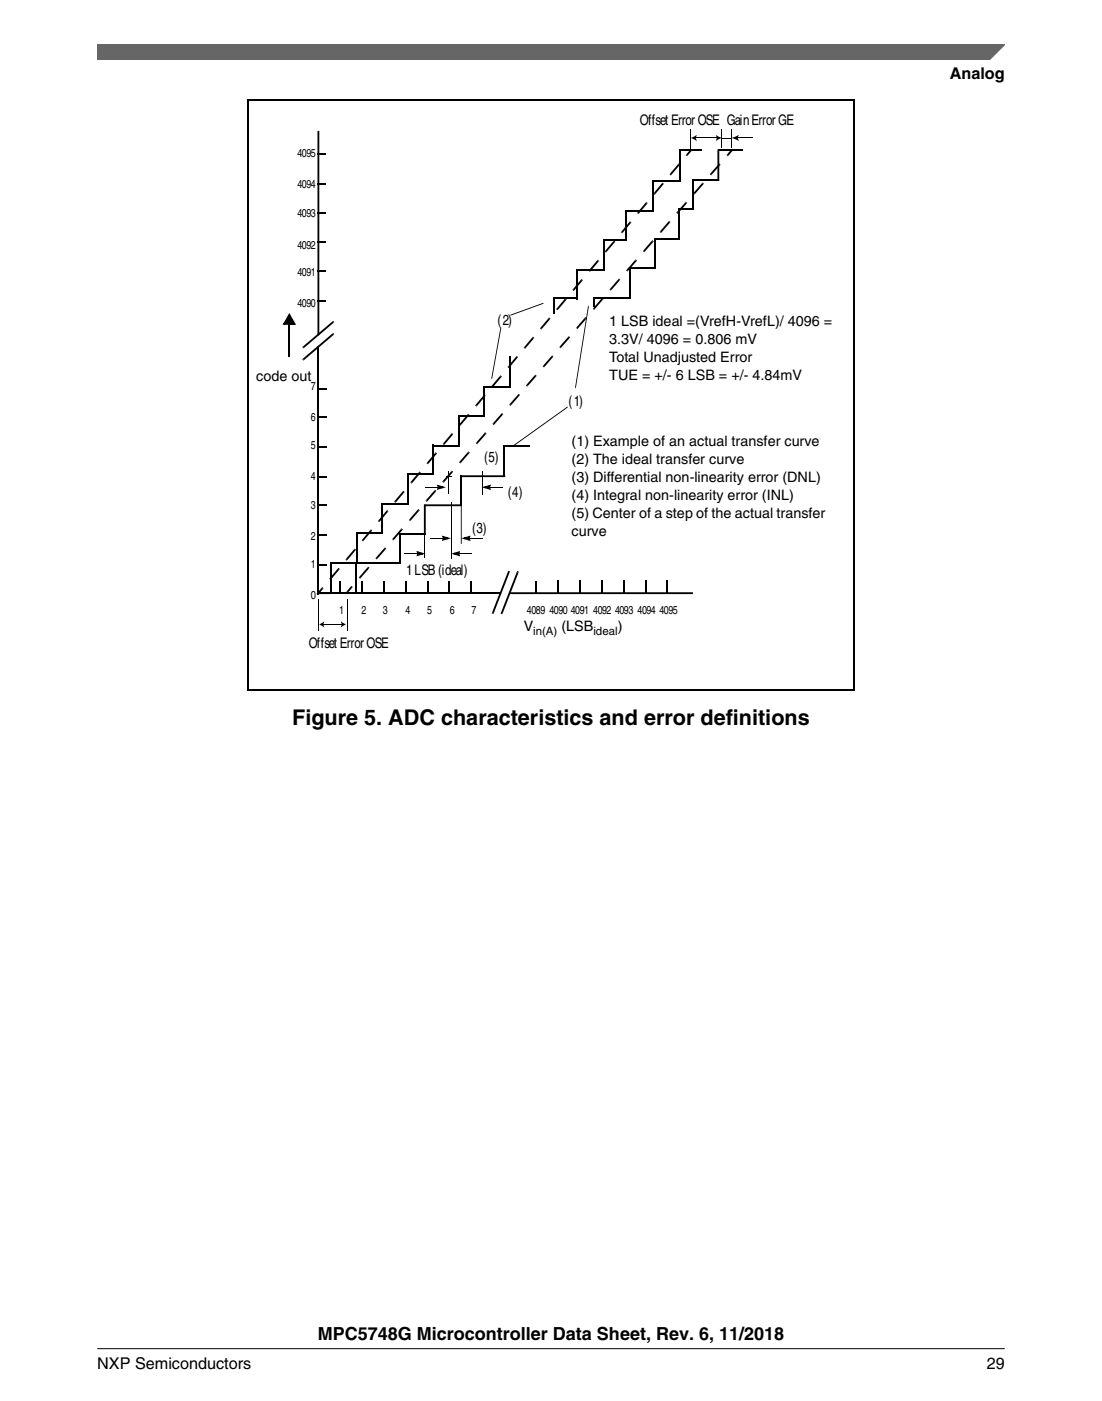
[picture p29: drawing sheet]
<svg xmlns="http://www.w3.org/2000/svg" width="216mm" height="274mm" viewBox="0 0 216 274" stroke-linecap="round" stroke-linejoin="round" font-family="sans-serif">
<defs><g id="words">
<text font-size="4.2" x="57.3" y="141.9">Figure 5. ADC characteristics and error definitions</text>
<text font-size="3.5" x="62.3" y="262.3">MPC5748G Microcontroller Data Sheet, Rev. 6, 11/2018</text>
<g font-size="3.2">
<text x="186.1" y="15.5">Analog</text>
<text x="19" y="268">NXP Semiconductors</text>
<text x="193.3" y="268">29</text>
</g>
<g font-size="2.9">
<text x="125.4" y="24.4">Offset Error OSE Gain Error GE</text>
<text x="97.4" y="63.6">(2)</text>
<text x="111.3" y="79.4">(1)</text>
<text x="94.9" y="90.4">(5)</text>
<text x="99.5" y="97.4">(4)</text>
<text x="92.5" y="104.4">(3)</text>
<text x="79.6" y="112.6">1 LSB (ideal)</text>
<text x="60.5" y="126.8">Offset Error OSE</text>
</g>
<g font-size="2.8">
<text x="119.4" y="63.9">1 LSB ideal =(VrefH-VrefL)/ 4096 =</text>
<text x="119.4" y="67.4">3.3V/ 4096 = 0.806 mV</text>
<text x="119.4" y="70.9">Total Unadjusted Error</text>
<text x="50.2" y="74.6">code out</text>
<text x="119.4" y="74.4">TUE = +/- 6 LSB = +/- 4.84mV</text>
<text x="112" y="87.4">(1) Example of an actual transfer curve</text>
<text x="112" y="90.9">(2) The ideal transfer curve</text>
<text x="112" y="94.4">(3) Differential non-linearity error (DNL)</text>
<text x="112" y="98">(4) Integral non-linearity error (INL)</text>
<text x="112" y="101.5">(5) Center of a step of the actual transfer</text>
<text x="112" y="105">curve</text>
<text x="102.6" y="123.5">V</text>
<text x="110" y="123.5">(LSB</text>
<text x="121" y="123.5">)</text>
</g>
<text font-size="2.3" x="60.9" y="117.2">0</text>
<g font-size="2.2">
<text x="58.3" y="30.7">4095</text>
<text x="58.3" y="36.8">4094</text>
<text x="58.3" y="42.6">4093</text>
<text x="58.3" y="48.7">4092</text>
<text x="58.3" y="54">4091</text>
<text x="58.3" y="60.1">4090</text>
<text x="60.9" y="76.3">7</text>
<text x="60.9" y="82.4">6</text>
<text x="60.9" y="87.9">5</text>
<text x="60.9" y="94">4</text>
<text x="60.9" y="99.7">3</text>
<text x="60.9" y="105.8">2</text>
<text x="60.9" y="111.1">1</text>
<text x="66.5" y="120.3">1</text>
<text x="70.9" y="120.3">2</text>
<text x="75" y="120.3">3</text>
<text x="79.4" y="120.3">4</text>
<text x="83.7" y="120.3">5</text>
<text x="88.1" y="120.3">6</text>
<text x="92.4" y="120.3">7</text>
<text x="103.2" y="120.3">4089 4090 4091 4092 4093 4094 4095</text>
<text x="104.4" y="124.2">in(A)</text>
<text x="116.3" y="124.2">ideal</text>
</g>
</g></defs>
<g fill="#000">
<path d="M62.2 35.8h1.7v.3h-1.7zM62.2 29.9h1.7v.4h-1.7zM134.4 30.2l.3 .3-.1 .1-.3-.2zM135.2 29.3l.3 .2-.8 1-.3-.3zM135.4 29.2l.2 .2-.1 .1-.3-.2zM135.3 25.3l.2 .1zM140.6 29.2h.3v6.2h-.3zM141.3 27.1l.1 .1zM142.4 30.2l.3 .3-.1 .1-.3-.2zM143.2 29.3l.3 .2-.8 1-.3-.3zM143.4 29.2l.2 .2-.1 .1-.3-.2zM62.2 58.8h1.7v.3h-1.7z"/>
<path d="M62.2 53h1.7v.3h-1.7zM62.2 47.2h1.7v.3h-1.7zM62.2 41.6h1.7v.3h-1.7zM106.4 59.3l.1 .2zM100 61.6l6.4-2.3v.2l-6.3 2.3zM115.2 59.9l.2 .1zM56.7 63.2h1v.4h-1zM56.7 61.3l1.3 2.3-.5-.1-1-1.8 .3-.1-1 1.9-.3-.2 1.2-.1v.4h-1.3zM59.2 68l.1-.1 .3 .2-.2 .1zM59.2 70.3l.1-.1 .3 .3-.2 .1zM62.2 76h1.9v.3h-1.9zM62.2 25.6h.4v40h-.4z"/>
<path d="M65.1 62.9l.2-.1 .2 .3-.1 .1zM59.3 67.9l5.8-5 .3 .3-5.8 4.9zM65.1 65.3l.2-.1 .2 .3-.1 .1zM59.3 70.2l5.8-4.9 .3 .3-5.8 4.9zM96.3 74.1l.1 .1zM98 64.2h.2l-1.8 9.9h-.1zM98 64.1l.2 .1zM100 61.6l.1 .2zM111.1 79.6l.2 .1zM112.7 75.9l.1 .1zM115.2 60h.2l-2.6 15.9h-.1zM116.2 58.2h.4v1.9h-.4z"/>
<path d="M62.2 98.8h1.9v.3h-1.9zM62.2 93.2h1.9v.3h-1.9zM62.2 87.4h1.9v.3h-1.9zM62.2 81.5h1.9v.4h-1.9zM83.2 98.8h7.2v.3h-7.2zM83.3 95.3l.1 .2zM85.7 95.3h.2v.2h-.2zM85.8 95.4h.3l-.1 .3-.3-.1zM85.6 94.9l1.8 .5-1.8 .5 .2-.4 .9-.3 .1 .4-1-.3 .1-.3 .2 .4-.3 .1zM87.3 93.2h1.2v.2h-1.2zM90.3 93.1h8.7v.3h-8.7zM95.8 95.3h.3v.2h-.3z"/>
<path d="M94.4 95.4l1.8-.5-.3 .4-.9 .3-.1-.4 1 .3-.1 .3-.2-.3 .4-.2 .2 .6zM96 95.3l.1 .2zM95.7 95.1l.4 .1-.1 .3h-.4zM100.3 87.4l.1 .1zM100.3 87.3l10.8-7.7 .1 .2-10.8 7.7zM62.2 110.4h1.9v.4h-1.9zM62.2 104.6h1.9v.3h-1.9zM62.2 116h.1v.3h-.1zM62.2 116.4h.4v.2h-.4zM62.2 116.1h.4v.2h-.4zM63 115.1l.3 .2-.8 1-.3-.3zM63.1 114.9l.3 .3-.1 .1-.3-.2z"/>
<path d="M64.6 116h.2v.3h-.2zM62.2 116h2.4v.3h-2.6zM66.5 116.1h.4v.2h-.4zM67.9 115.8l.3 .2-.1 .1-.3-.2zM68.7 114.8l.3 .3-.8 .9-.3-.2zM68.8 114.7l.3 .2-.1 .2-.3-.3zM70.8 116.1h.4v.2h-.4zM75 116.1h.3v.2h-.3zM79.3 108.3l.1 .2zM79.3 116.1h.4v.2h-.4zM81.7 108.3h.2v.2h-.2zM81.8 108.4h.3l-.1 .3-.3-.1z"/>
<path d="M81.6 107.9l1.8 .5-1.8 .5 .2-.4 .9-.3 .1 .4-1-.3 .1-.3 .2 .4-.3 .1zM83 98.8h.4v5.9h-.4zM83.6 116.1h.4v.2h-.4zM84.3 105.3l.1 .2zM86.7 105.3h.2v.2h-.2zM86.8 105.4h.3l-.1 .3-.3-.1zM86.6 104.9l1.8 .5-1.8 .5 .2-.4 .9-.3 .1 .4-1-.3 .1-.3 .2 .4-.3 .1zM87.8 116.1h.3v.2h-.3zM89.8 108.3h.3v.2h-.3zM88.4 108.4l1.8-.5-.3 .4-.8 .3-.1-.4 .9 .3-.1 .3-.2-.3 .4-.2 .2 .6zM90 108.3l.1 .2zM89.7 108.1l.4 .1-.1 .3h-.4z"/>
<path d="M90.3 98.3h.2v8.2h-.2zM91.8 105.3h.3v.2h-.3zM90.3 105.4l1.9-.5-.3 .4-.9 .3-.1-.4 1 .3-.1 .3-.2-.3 .4-.2 .2 .6zM92 105.3l.1 .2zM91.7 105.1l.4 .1-.1 .3h-.4zM92.1 116.1h.3v.2h-.3zM99.8 116h36v.3h-36zM99.6 111.8l.3 .1v.1l-.4-.1zM99.5 111.9l.4 .1-3.2 8.1-.3-.2zM101.3 111.8l.4 .1-.1 .2-.3-.1zM101.3 112l.3 .1-3.1 8-.4-.1zM104.9 116.1h.4v.2h-.4z"/>
<path d="M109.2 116.1h.4v.2h-.4zM113.4 116.1h.3v.2h-.3zM117.7 116.1h.3v.2h-.3zM122 116.1h.4v.2h-.4zM126.3 116.1h.4v.2h-.4zM130.5 116.1h.3v.2h-.3zM96.4 119.9l.3 .2v.1l-.4-.1zM98.1 120l.4 .1-.1 .2-.3-.1z"/>
</g>
<g fill="none" stroke="#000" stroke-width=".36">
<path d="M48.5 19.6h119M48.6 19.4v115.7M167.3 19.6v115.6M127.9 35.5h5.4M127.9 35.3v6.2M133.1 29.4h4.5M133.2 29.2v6.3M135.7 35.3h5M135.7 35.1v6M140.7 29.4h4.9M108.6 58.4h4.7M108.6 58.2v3.2"/>
<path d="M113.1 52.8h5.4M113.1 52.6v6M116.4 58.4h7.2M118.4 47h4.4M118.4 46.8v6.2M122.6 41.3h5.4M122.6 41.1v6M123.4 52.5h5M123.4 52.3v6.3M128.2 46.9h5M128.2 46.7v6M133.1 41h2.8"/>
<path d="M133.1 40.8v6.2M56.7 63.4v6.5M62.4 67.7v48.7M94.8 75.8h5.2M94.8 75.6v6M99.8 69.7v6.2M74.9 98.8h5.1M74.9 98.6v5.9M79.9 92.9h5.1M79.9 92.7v6.2M84.8 87.3h5.2M84.9 87.1v5.9"/>
<path d="M89.8 81.4h5.2M89.9 81.2v6.2M90.3 93.1v6M98.8 87.4h5M98.8 87.2v6M62.3 116.1h35.8M64.9 110.2h13.7M64.9 110.1v5.9M66.7 113.9v2.2M69.8 110.1v6.2M69.9 104.4h5.2M69.9 104.2v6.2"/>
<path d="M71 113.9v2.2M75.2 113.9v2.2M78.4 104.6h5M78.4 104.4v5.9M79.5 113.9v2.2M83.8 113.9v2.2M87.9 113.9v2.2M92.3 113.9v2.2M105.1 113.9v2.2M109.4 113.7v2.4M113.5 113.7v2.4M117.9 113.7v2.4"/>
<path d="M122.2 113.7v2.4M126.5 113.7v2.4M130.7 113.7v2.4M48.4 135.1h118.9"/>
</g>
<g fill="#000">
<path d="M126.6 39.6l.3 .2-.1 .1-.3-.2zM128.1 37.8l.3 .2-.1 .2-.3-.3zM129.7 35.9l.3 .2-1.6 1.9-.3-.2zM129.8 35.8l.3 .2-.1 .1-.3-.2zM131.3 34l.2 .2-.1 .2-.2-.3zM132.9 32.1l.2 .3-1.6 1.8-.2-.2zM133 32l.2 .2-.1 .2-.2-.3zM134.4 39.5l.2 .2-.1 .2-.3-.3zM135.9 37.8l.3 .2-.2 .1-.2-.2zM137.5 35.9l.3 .2-1.6 1.9-.3-.2zM137.6 35.7l.3 .3-.1 .1-.3-.2zM139.2 34l.2 .2-.1 .1-.2-.2z"/>
<path d="M140.8 32.1l.3 .3-1.7 1.8-.2-.2zM140.9 32l.3 .2-.1 .2-.3-.3zM110.8 58.4l.2 .2-.1 .2-.3-.3zM112.2 56.6l.3 .3-.1 .1-.3-.2zM113.8 54.8l.3 .2-1.6 1.9-.3-.3zM113.9 54.6l.3 .3-.1 .1-.3-.2zM115.4 52.9l.3 .2-.1 .1-.3-.2zM117 51l.3 .2-1.6 1.9-.3-.2zM117.1 50.9l.3 .2-.1 .1-.3-.2zM118 58.3l.2 .2-.1 .2-.2-.3zM118.6 49.1l.2 .2-.1 .2-.2-.3zM120.2 47.2l.2 .2-1.6 1.9-.2-.2z"/>
<path d="M119.5 56.6l.3 .2-.1 .1-.3-.2zM121.1 54.7l.3 .2-1.6 1.9-.3-.2zM120.3 47.1l.3 .2-.2 .1-.2-.2zM121.3 54.5l.2 .3-.1 .1-.3-.2zM121.7 45.3l.3 .3-.1 .1-.3-.2zM123.3 43.4l.3 .3-1.6 1.9-.3-.3zM122.8 52.8l.3 .2-.2 .2-.2-.3zM124.4 50.9l.3 .3-1.6 1.8-.3-.2zM123.4 43.3l.3 .3-.1 .1-.3-.3zM124.5 50.8l.3 .2-.1 .2-.3-.3zM124.9 41.6l.3 .2-.1 .1-.3-.2zM126.5 39.7l.3 .2-1.6 1.9-.3-.2z"/>
<path d="M126.1 49l.2 .3-.1 .1-.2-.2zM127.7 47.2l.3 .2-1.7 1.9-.2-.3zM127.8 47l.3 .3-.1 .1-.3-.2zM129.3 45.3l.3 .2-.1 .1-.3-.2zM131 43.4l.2 .2-1.6 1.9-.3-.2zM131.1 43.3l.2 .2-.1 .1-.2-.2zM132.6 41.5l.3 .3-.1 .1-.3-.3zM134.2 39.6l.3 .3-1.6 1.9-.3-.3zM56.7 61.7l1 1.7h-2zM93.2 79.3l.3 .2-.1 .1-.3-.2zM94.8 77.4l.2 .2-1.5 1.9-.3-.2zM94.9 77.3l.3 .2-.2 .1-.2-.2z"/>
<path d="M96.4 75.5l.2 .2-.1 .2-.2-.3zM97.9 73.6l.3 .2-1.6 1.9-.2-.2zM98.1 73.5l.2 .2-.1 .1-.3-.2zM99.5 71.7l.3 .3-.1 .1-.3-.2zM101.1 69.8l.3 .3-1.6 1.9-.3-.3zM99.9 79.1l.2 .2-.1 .2-.3-.3zM101.5 77.2l.3 .3-1.7 1.8-.2-.2zM101.2 69.7l.3 .2-.1 .2-.3-.3zM101.6 77.1l.3 .2-.1 .2-.3-.3zM102.7 67.9l.3 .3-.1 .1-.3-.2zM104.3 66.1l.3 .2-1.6 1.9-.3-.3zM103.1 75.3l.3 .3-.1 .1-.3-.2z"/>
<path d="M104.8 73.5l.2 .2-1.6 1.9-.3-.3zM104.4 65.9l.3 .3-.1 .1-.3-.2zM104.9 73.4l.2 .2-.1 .1-.2-.2zM105.9 64.2l.3 .2-.1 .1-.3-.2zM107.5 62.3l.2 .2-1.5 1.9-.3-.2zM106.4 71.6l.3 .2-.1 .2-.3-.3zM108 69.7l.3 .2-1.6 1.9-.3-.2zM107.6 62.2l.3 .2-.2 .1-.2-.2zM108.2 69.6l.2 .2-.1 .1-.3-.2zM109.1 60.4l.2 .2-.1 .2-.2-.3zM110.6 58.5l.3 .3-1.6 1.8-.2-.2zM109.7 67.8l.3 .3-.2 .1-.2-.2z"/>
<path d="M111.3 65.9l.3 .3-1.6 1.9-.3-.3zM111.4 65.8l.3 .3-.1 .1-.3-.3zM113 64.1l.2 .2-.1 .1-.2-.2zM114.6 62.2l.3 .2-1.7 1.9-.2-.2zM114.7 62.1l.3 .2-.1 .1-.3-.2zM116.2 60.3l.3 .3-.1 .1-.3-.3zM117.9 58.4l.2 .3-1.6 1.9-.3-.3zM75.8 99.9l.3 .2-.1 .1-.3-.2zM77.3 98.1l.3 .2-.1 .2-.3-.3zM78.9 96.2l.3 .2-1.6 1.9-.3-.2zM79 96.1l.3 .2-.1 .1-.3-.2zM80.5 94.3l.3 .3-.1 .1-.3-.2z"/>
<path d="M82.1 92.4l.2 .3-1.5 1.9-.3-.3zM81.9 99.7l.3 .2-.1 .1-.3-.2zM82.2 92.3l.3 .3-.2 .1-.2-.3zM83.5 97.9l.2 .2-.1 .2-.2-.3zM85.1 96l.3 .3-1.7 1.8-.2-.2zM83.7 90.6l.2 .2-.1 .1-.2-.2zM85.2 88.7l.3 .2-1.6 1.9-.2-.2zM85.2 95.9l.3 .2-.1 .2-.3-.3zM85.4 88.6l.2 .2-.1 .1-.3-.2zM85.9 95.2l.8 .2-.8 .3zM86.8 94.2l.2 .2-.1 .1-.3-.2zM88.4 92.3l.3 .2-1.7 1.9-.2-.2z"/>
<path d="M86.8 86.8l.3 .2-.1 .2-.3-.3zM88.4 84.9l.3 .2-1.6 1.9-.3-.2zM88.5 92.2l.3 .2-.1 .1-.3-.2zM88.5 84.8l.3 .2-.1 .1-.3-.2zM90 83l.3 .3-.1 .1-.3-.2zM91.6 81.1l.3 .3-1.6 1.9-.3-.3zM90 90.4l.3 .2-.1 .2-.3-.3zM91.7 88.5l.2 .2-1.6 1.9-.3-.2zM91.7 81l.3 .3-.1 .1-.3-.3zM91.8 88.4l.2 .2-.1 .1-.2-.2zM93.3 86.6l.3 .3-.1 .1-.3-.2zM94.9 84.8l.3 .2-1.6 1.9-.3-.3z"/>
<path d="M95 84.6l.3 .3-.1 .1-.3-.2zM95 95.4l.9-.2-.1 .2 .1 .3zM96.6 82.9l.2 .2-.1 .1-.2-.2zM98.2 81l.3 .2-1.7 1.9-.2-.2zM98.3 80.9l.3 .2-.1 .1-.3-.2zM64.6 113.2l.3 .2-.1 .2-.3-.3zM66.2 111.3l.3 .2-1.6 1.9-.3-.2zM66.3 111.2l.3 .2-.1 .1-.3-.2zM67.8 109.4l.3 .3-.1 .1-.3-.2zM69.4 107.5l.2 .3-1.5 1.9-.3-.3zM69.5 107.4l.3 .2-.2 .2-.2-.3zM70.4 113l.3 .2-.1 .1-.3-.2z"/>
<path d="M72 111.1l.3 .2-1.6 1.9-.3-.2zM71 105.7l.2 .2-.1 .1-.2-.2zM72.5 103.8l.3 .2-1.6 1.9-.2-.2zM72.1 110.9l.3 .3-.1 .1-.3-.2zM72.7 103.6l.2 .3-.1 .1-.3-.2zM73.6 109.2l.3 .2-.1 .2-.3-.3zM75.3 107.3l.3 .2-1.7 1.9-.3-.2zM74.1 101.9l.3 .2-.1 .1-.3-.2zM75.7 100l.3 .2-1.6 1.9-.3-.2zM75.4 107.2l.3 .2-.1 .1-.3-.2zM76.9 105.4l.3 .3-.1 .1-.3-.2zM78.6 103.6l.2 .2-1.6 1.9-.3-.3z"/>
<path d="M78.7 103.4l.2 .3-.1 .1-.2-.2zM80.2 101.7l.3 .2-.1 .1-.3-.2zM81.8 99.8l.3 .2-1.6 1.9-.3-.2zM81.9 108.2l.8 .2-.8 .3zM86.9 105.1l.8 .3-.8 .3zM89 108.4l.9-.2v.5zM91 105.4l.9-.3-.1 .3 .1 .3z"/>
<path d="M135.4 27l1.1-.6-.2 .6 .2 .6z" fill-rule="evenodd"/>
<path d="M140.2 26.4l1.2 .6-1.2 .6 .3-.6z" fill-rule="evenodd"/>
<path d="M143.4 27l1.4-.6-.3 .6 .3 .6z" fill-rule="evenodd"/>
<path d="M62.5 122.3l1.1-.6a.97 .97 0 0 0 0 1.2z" fill-rule="evenodd"/>
<path d="M66.8 121.7l1 .6-1 .6a1.05 1.05 0 0 0 0-1.2z" fill-rule="evenodd"/>
</g>
<g fill="none" stroke="#000" stroke-width=".2">
<path d="M135.4 25.4v3.6M136.1 27h4.5M141.4 27.1h2.1M141.4 25.3v3.7M143.4 25.3v3.7M144 27h3.5M83.4 95.4h2.4M87.8 92.3v4.5M88.4 98.3v11.2M94.5 92.3v4.6M96.1 95.4h2.4M62.3 117.3v6.2"/>
<path d="M68 117.3v6.2M79.4 108.4h2.4M83.2 104.5v4.7M84.4 105.4h2.4M90.1 108.4h2.4M92.1 105.4h2.4M63.2 122.3h3.9"/>
</g>
<path d="M19.1 8.7h177.8l-5.7 3h-172.1z" fill="#666"/>
<path d="M19.1 11.7v-3h177.8l-3.1 3" fill="none" stroke="#666" stroke-width=".28"/>
<path d="M19 264.1h177.8" fill="none" stroke="#000" stroke-width=".2"/>
<use href="#words"/>
</svg>
